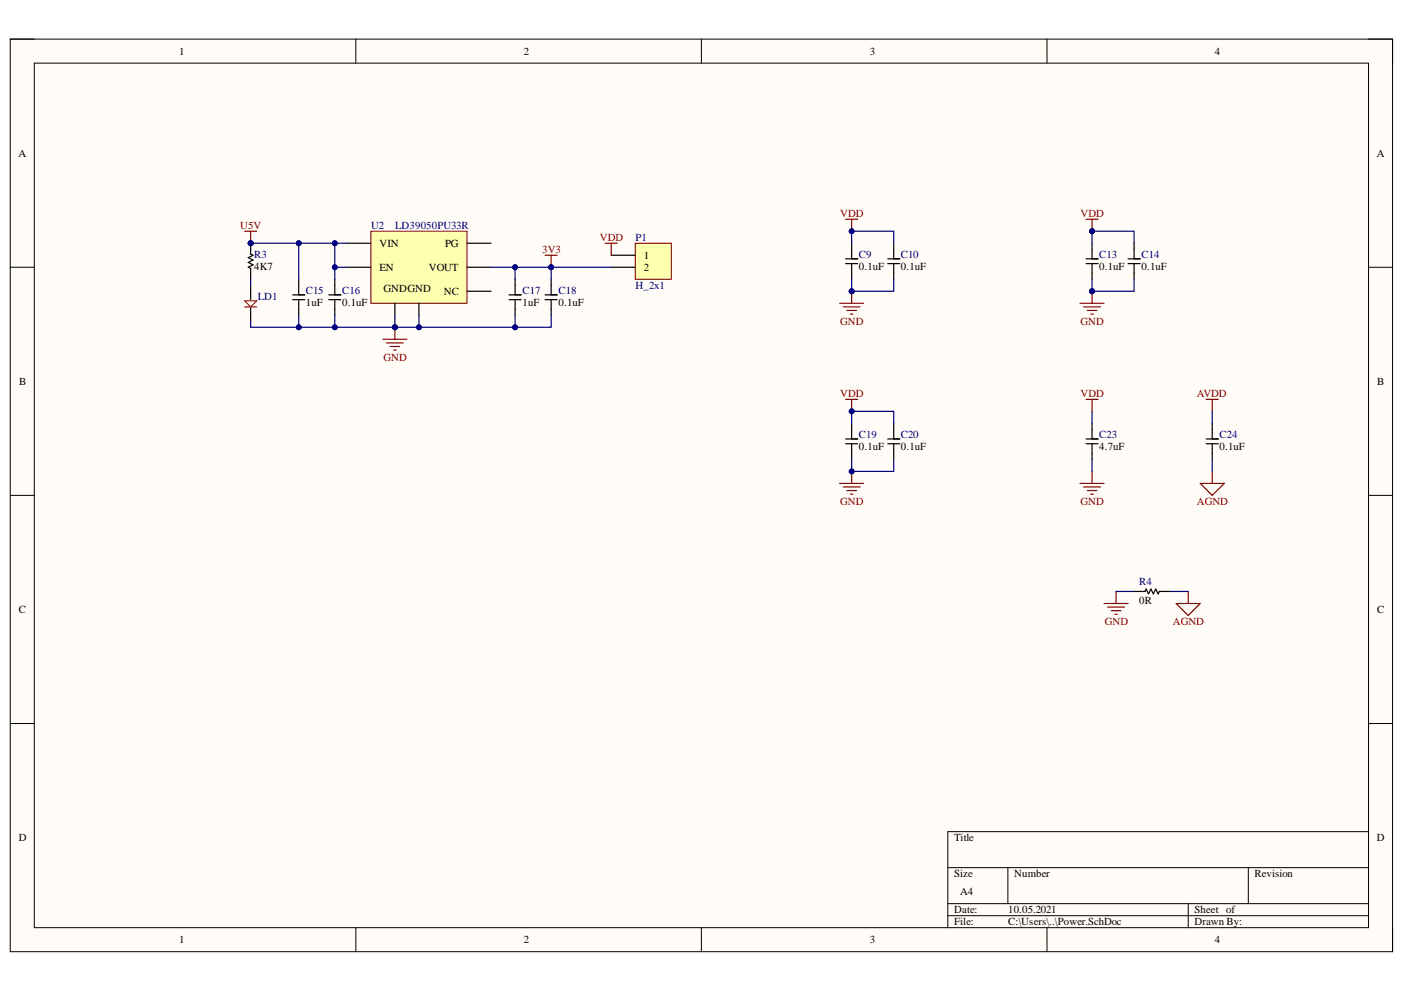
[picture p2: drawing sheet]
<svg xmlns="http://www.w3.org/2000/svg" width="297mm" height="210mm" viewBox="0 0 297 210" stroke-linecap="round" stroke-linejoin="round" font-family="sans-serif">
<defs><g id="words">
<g font-size="2.3">
<text x="37.9" y="11.6">1</text>
<text x="110.8" y="11.6">2</text>
<text x="184" y="11.6">3</text>
<text x="257" y="11.6">4</text>
<text x="3.9" y="33.1">A</text>
<text x="291.3" y="33.1">A</text>
<text x="80.3" y="52.2">VIN</text>
<text x="94.2" y="52.2">PG</text>
<text x="53.8" y="57.1">4K7</text>
<text x="80.3" y="57.3">EN</text>
<text x="90.7" y="57.3">VOUT</text>
<text x="136.2" y="54.8">1</text>
<text x="136.2" y="57.3">2</text>
<text x="181.7" y="57.1">0.1uF</text>
<text x="190.6" y="57.1">0.1uF</text>
<text x="232.6" y="57.1">0.1uF</text>
<text x="241.5" y="57.1">0.1uF</text>
<text x="64.7" y="64.7">1uF</text>
<text x="72.4" y="64.7">0.1uF</text>
<text x="81.1" y="61.9">GNDGND</text>
<text x="93.9" y="62.4">NC</text>
<text x="110.6" y="64.7">1uF</text>
<text x="118.2" y="64.7">0.1uF</text>
<text x="4.1" y="81.4">B</text>
<text x="291.4" y="81.4">B</text>
<text x="181.7" y="95.2">0.1uF</text>
<text x="190.6" y="95.2">0.1uF</text>
<text x="232.6" y="95.2">4.7uF</text>
<text x="258" y="95.2">0.1uF</text>
<text x="4" y="129.7">C</text>
<text x="241" y="127.9">0R</text>
<text x="291.4" y="129.7">C</text>
<text x="4" y="177.9">D</text>
<text x="201.9" y="177.9">Title</text>
<text x="291.3" y="177.9">D</text>
<text x="201.9" y="185.6">Size</text>
<text x="214.5" y="185.6">Number</text>
<text x="265.4" y="185.6">Revision</text>
<text x="203.1" y="189.4">A4</text>
<text x="201.9" y="193.2">Date:</text>
<text x="201.9" y="195.8">File:</text>
<text x="213.3" y="193.2">10.05.2021</text>
<text x="213.3" y="195.8">C:\Users\..\Power.SchDoc</text>
<text x="252.7" y="193.2">Sheet of</text>
<text x="252.7" y="195.8">Drawn By:</text>
<text x="37.9" y="199.6">1</text>
<text x="110.8" y="199.6">2</text>
<text x="184" y="199.6">3</text>
<text x="257" y="199.6">4</text>
</g>
<g font-size="2.3" fill="#800000">
<text x="177.7" y="45.8">VDD</text>
<text x="228.6" y="45.8">VDD</text>
<text x="50.8" y="48.4">U5V</text>
<text x="114.7" y="53.5">3V3</text>
<text x="126.9" y="51">VDD</text>
<text x="177.7" y="68.7">GND</text>
<text x="228.6" y="68.7">GND</text>
<text x="81.1" y="76.3">GND</text>
<text x="177.7" y="83.9">VDD</text>
<text x="228.6" y="83.9">VDD</text>
<text x="253.2" y="83.9">AVDD</text>
<text x="177.7" y="106.8">GND</text>
<text x="228.6" y="106.8">GND</text>
<text x="253.2" y="106.8">AGND</text>
<text x="233.8" y="132.2">GND</text>
<text x="248.1" y="132.2">AGND</text>
</g>
<g font-size="2.3" fill="#000080">
<text x="78.5" y="48.4">U2</text>
<text x="83.6" y="48.4">LD39050PU33R</text>
<text x="134.4" y="51">P1</text>
<text x="53.8" y="54.5">R3</text>
<text x="181.7" y="54.5">C9</text>
<text x="190.6" y="54.5">C10</text>
<text x="232.6" y="54.5">C13</text>
<text x="241.5" y="54.5">C14</text>
<text x="54.6" y="63.4">LD1</text>
<text x="64.7" y="62.1">C15</text>
<text x="72.4" y="62.1">C16</text>
<text x="110.6" y="62.1">C17</text>
<text x="118.2" y="62.1">C18</text>
<text x="134.4" y="61.1">H_2x1</text>
<text x="181.7" y="92.6">C19</text>
<text x="190.6" y="92.6">C20</text>
<text x="232.6" y="92.6">C23</text>
<text x="258" y="92.6">C24</text>
<text x="241" y="123.8">R4</text>
</g>
</g></defs>
<path d="M2.2 8.3h292.4v193.1h-292.4z" fill-rule="evenodd" fill="#fffcf8"/>
<path d="M2.2 8.3h292.4v193.1h-292.4z" fill="none" stroke="#000" stroke-width=".21"/>
<path d="M7.3 13.4h282.2v182.9h-282.2z" fill-rule="evenodd" fill="#fffcf8"/>
<g fill="none" stroke="#000" stroke-width=".21">
<path d="M2.2 8.3h5.1M7.3 13.4h282.2v182.9h-282.2zM75.3 8.3v5.1M148.4 8.3v5.1M221.5 8.3v5.1M289.5 8.3h5.1v5.1M2.2 56.5h5.1M289.5 56.6h5.1M2.2 104.8h5.1M289.5 104.8h5.1M2.2 153.1h5.1M289.5 153.1h5.1"/>
<path d="M289.5 176h-89v20.3M75.3 196.3v5.1M148.4 196.3v5.1M200.5 183.6h89M200.5 191.2h89M200.5 193.8h89M213.2 183.6v7.6M221.5 196.3v5.1M251.4 191.2v5.1M264.1 183.6v7.6M294.6 196.3v5.1"/>
</g>
<path d="M78.5 48.9h20.3v15.3h-20.3z" fill-rule="evenodd" fill="#ffffb0"/>
<path d="M78.5 48.9h20.3v15.3h-20.3z" fill="none" stroke="#800000" stroke-width=".21"/>
<path d="M73.4 56.5h5.1M73.4 51.5h5.1M98.8 56.5h5.1M98.8 51.5h5.1M83.5 64.2v2.5M88.6 64.2v2.5M98.8 61.6h5.1" fill="none" stroke="#000" stroke-width=".25"/>
<circle cx="53" cy="51.5" r=".51" fill="#000080"/>
<circle cx="53" cy="51.5" r=".51" fill="none" stroke="#000080" stroke-width=".21"/>
<path d="M53 51.5v2.3l.5 .2-1 .5 1 .5-1 .5 1 .5-1 .5 .5 .3v2.3" fill="none" stroke="#000" stroke-width=".25"/>
<circle cx="53" cy="51.5" r=".51" fill="#000080"/>
<circle cx="53" cy="51.5" r=".51" fill="none" stroke="#000080" stroke-width=".21"/>
<path d="M63.2 59.1v3.3M109 59.1v3.3M61.9 62.4h2.6M61.9 63.4h2.6M63.2 63.4v3.3M107.7 62.4h2.5M107.7 63.4h2.5M109 63.4v3.3" fill="none" stroke="#000" stroke-width=".25"/>
<path d="M81 71.8h5.1M81.8 72.6h3.5M82.5 73.3h2.1M83.3 74.1h.5M83.5 69.2v2.6" fill="none" stroke="#800000" stroke-width=".25"/>
<circle cx="83.5" cy="69.2" r=".51" fill="#000080"/>
<circle cx="83.5" cy="69.2" r=".51" fill="none" stroke="#000080" stroke-width=".21"/>
<path d="M70.8 59.1v3.3M116.6 59.1v3.3M69.6 62.4h2.5M69.6 63.4h2.5M70.8 63.4v3.3M115.3 62.4h2.6M115.3 63.4h2.6M116.6 63.4v3.3" fill="none" stroke="#000" stroke-width=".25"/>
<path d="M115.3 54h2.6M116.6 54v2.5" fill="none" stroke="#800000" stroke-width=".25"/>
<circle cx="116.6" cy="56.5" r=".51" fill="#000080"/>
<circle cx="116.6" cy="56.5" r=".51" fill="none" stroke="#000080" stroke-width=".21"/>
<path d="M51.8 48.9h2.5M53 48.9v2.6" fill="none" stroke="#800000" stroke-width=".25"/>
<circle cx="53" cy="51.5" r=".51" fill="#000080"/>
<circle cx="53" cy="51.5" r=".51" fill="none" stroke="#000080" stroke-width=".21"/>
<path d="M134.4 51.5h7.6v7.6h-7.6z" fill-rule="evenodd" fill="#ffffb0"/>
<path d="M134.4 51.5h7.6v7.6h-7.6z" fill="none" stroke="#800000" stroke-width=".21"/>
<path d="M129.3 54h5.1M129.3 56.5h5.1M178.9 54.8h2.6M178.9 55.8h2.6M180.2 51.5v3.3M180.2 55.8v3.3M187.8 54.8h2.6M187.8 55.8h2.6M189.1 51.5v3.3M189.1 55.8v3.3" fill="none" stroke="#000" stroke-width=".25"/>
<path d="M177.6 64.2h5.1M178.4 64.9h3.6M179.2 65.7h2M179.9 66.5h.5M180.2 61.6v2.6" fill="none" stroke="#800000" stroke-width=".25"/>
<circle cx="180.2" cy="61.6" r=".51" fill="#000080"/>
<circle cx="180.2" cy="61.6" r=".51" fill="none" stroke="#000080" stroke-width=".21"/>
<path d="M128 51.5h2.6M129.3 51.5v2.5M178.9 46.4h2.6M180.2 46.4v2.5" fill="none" stroke="#800000" stroke-width=".25"/>
<circle cx="180.2" cy="48.9" r=".51" fill="#000080"/>
<circle cx="180.2" cy="48.9" r=".51" fill="none" stroke="#000080" stroke-width=".21"/>
<path d="M178.9 92.9h2.6M178.9 93.9h2.6M180.2 89.6v3.3M180.2 93.9v3.3M187.8 92.9h2.6M187.8 93.9h2.6M189.1 89.6v3.3M189.1 93.9v3.3" fill="none" stroke="#000" stroke-width=".25"/>
<path d="M180.2 99.7v2.6M177.6 102.3h5.1M178.4 103h3.6M179.2 103.8h2M179.9 104.6h.5" fill="none" stroke="#800000" stroke-width=".25"/>
<circle cx="180.2" cy="99.7" r=".51" fill="#000080"/>
<circle cx="180.2" cy="99.7" r=".51" fill="none" stroke="#000080" stroke-width=".21"/>
<path d="M178.9 84.5h2.6M180.2 84.5v2.5" fill="none" stroke="#800000" stroke-width=".25"/>
<circle cx="180.2" cy="87" r=".51" fill="#000080"/>
<circle cx="180.2" cy="87" r=".51" fill="none" stroke="#000080" stroke-width=".21"/>
<path d="M229.8 54.8h2.5M229.8 55.8h2.5M231 51.5v3.3M231 55.8v3.3M238.7 54.8h2.5M238.7 55.8h2.5M239.9 51.5v3.3M239.9 55.8v3.3" fill="none" stroke="#000" stroke-width=".25"/>
<path d="M228.5 64.2h5.1M229.3 64.9h3.5M230 65.7h2.1M230.8 66.5h.5M231 61.6v2.6" fill="none" stroke="#800000" stroke-width=".25"/>
<circle cx="231" cy="61.6" r=".51" fill="#000080"/>
<circle cx="231" cy="61.6" r=".51" fill="none" stroke="#000080" stroke-width=".21"/>
<path d="M229.8 46.4h2.5M231 46.4v2.5" fill="none" stroke="#800000" stroke-width=".25"/>
<circle cx="231" cy="48.9" r=".51" fill="#000080"/>
<circle cx="231" cy="48.9" r=".51" fill="none" stroke="#000080" stroke-width=".21"/>
<path d="M53 60.4v3M53 64.9v3.1M229.8 92.9h2.5M229.8 93.9h2.5M231 89.6v3.3M231 93.9v3.3M255.2 92.9h2.5M255.2 93.9h2.5M256.5 89.6v3.3M256.5 93.9v3.3M239.9 125.2h2.3l.3-.6 .5 1.1 .5-1.1 .5 1.1 .5-1.1 .5 1.1 .3-.5h2.3" fill="none" stroke="#000" stroke-width=".25"/>
<g fill="none" stroke="#800000" stroke-width=".25">
<path d="M229.8 84.5h2.5M231 84.5v2.5M231 99.7v2.6M255.2 84.5h2.5M256.5 84.5v2.5M256.5 99.7v2.6M228.5 102.3h5.1M229.3 103h3.5M230 103.8h2.1M230.8 104.6h.5M253.9 102.3h5.1l-2.5 2.5zM233.6 127.7h5.1"/>
<path d="M234.3 128.5h3.6M235.1 129.2h2M235.9 130h.5M236.1 125.2v2.5M248.8 127.7h5.1l-2.5 2.5zM251.4 125.2v2.5"/>
</g>
<path d="M51.8 63.7h2.5l-1.3 1.2zM51.8 64.9h2.5" fill="none" stroke="#f00" stroke-width=".25"/>
<path d="M103.9 56.5h5.1v2.6" fill="none" stroke="#000080" stroke-width=".25"/>
<circle cx="109" cy="56.5" r=".51" fill="#000080"/>
<circle cx="109" cy="56.5" r=".51" fill="none" stroke="#000080" stroke-width=".21"/>
<path d="M109 66.7v2.5h-25.5" fill="none" stroke="#000080" stroke-width=".25"/>
<circle cx="83.5" cy="69.2" r=".51" fill="#000080"/>
<circle cx="83.5" cy="69.2" r=".51" fill="none" stroke="#000080" stroke-width=".21"/>
<circle cx="88.6" cy="69.2" r=".51" fill="#000080"/>
<circle cx="88.6" cy="69.2" r=".51" fill="none" stroke="#000080" stroke-width=".21"/>
<circle cx="109" cy="69.2" r=".51" fill="#000080"/>
<circle cx="109" cy="69.2" r=".51" fill="none" stroke="#000080" stroke-width=".21"/>
<path d="M63.2 51.5v7.6" fill="none" stroke="#000080" stroke-width=".25"/>
<circle cx="63.2" cy="51.5" r=".51" fill="#000080"/>
<circle cx="63.2" cy="51.5" r=".51" fill="none" stroke="#000080" stroke-width=".21"/>
<path d="M70.8 66.7v2.5" fill="none" stroke="#000080" stroke-width=".25"/>
<circle cx="70.8" cy="69.2" r=".51" fill="#000080"/>
<circle cx="70.8" cy="69.2" r=".51" fill="none" stroke="#000080" stroke-width=".21"/>
<path d="M70.8 51.5h2.6" fill="none" stroke="#000080" stroke-width=".25"/>
<circle cx="70.8" cy="51.5" r=".51" fill="#000080"/>
<circle cx="70.8" cy="51.5" r=".51" fill="none" stroke="#000080" stroke-width=".21"/>
<path d="M70.8 56.5h2.6" fill="none" stroke="#000080" stroke-width=".25"/>
<circle cx="70.8" cy="56.5" r=".51" fill="#000080"/>
<circle cx="70.8" cy="56.5" r=".51" fill="none" stroke="#000080" stroke-width=".21"/>
<path d="M109 56.5h7.6v2.6" fill="none" stroke="#000080" stroke-width=".25"/>
<circle cx="109" cy="56.5" r=".51" fill="#000080"/>
<circle cx="109" cy="56.5" r=".51" fill="none" stroke="#000080" stroke-width=".21"/>
<circle cx="116.6" cy="56.5" r=".51" fill="#000080"/>
<circle cx="116.6" cy="56.5" r=".51" fill="none" stroke="#000080" stroke-width=".21"/>
<path d="M116.6 66.7v2.5h-7.6" fill="none" stroke="#000080" stroke-width=".25"/>
<circle cx="109" cy="69.2" r=".51" fill="#000080"/>
<circle cx="109" cy="69.2" r=".51" fill="none" stroke="#000080" stroke-width=".21"/>
<path d="M116.6 56.5h12.7" fill="none" stroke="#000080" stroke-width=".25"/>
<circle cx="116.6" cy="56.5" r=".51" fill="#000080"/>
<circle cx="116.6" cy="56.5" r=".51" fill="none" stroke="#000080" stroke-width=".21"/>
<path d="M53 51.5h17.8v7.6" fill="none" stroke="#000080" stroke-width=".25"/>
<circle cx="53" cy="51.5" r=".51" fill="#000080"/>
<circle cx="53" cy="51.5" r=".51" fill="none" stroke="#000080" stroke-width=".21"/>
<circle cx="63.2" cy="51.5" r=".51" fill="#000080"/>
<circle cx="63.2" cy="51.5" r=".51" fill="none" stroke="#000080" stroke-width=".21"/>
<circle cx="70.8" cy="51.5" r=".51" fill="#000080"/>
<circle cx="70.8" cy="51.5" r=".51" fill="none" stroke="#000080" stroke-width=".21"/>
<circle cx="70.8" cy="56.5" r=".51" fill="#000080"/>
<circle cx="70.8" cy="56.5" r=".51" fill="none" stroke="#000080" stroke-width=".21"/>
<path d="M180.2 97.2v2.5h8.9v-2.5M189.1 87v2.6" fill="none" stroke="#000080" stroke-width=".25"/>
<circle cx="180.2" cy="99.7" r=".51" fill="#000080"/>
<circle cx="180.2" cy="99.7" r=".51" fill="none" stroke="#000080" stroke-width=".21"/>
<path d="M189.1 87h-8.9v2.6" fill="none" stroke="#000080" stroke-width=".25"/>
<circle cx="180.2" cy="87" r=".51" fill="#000080"/>
<circle cx="180.2" cy="87" r=".51" fill="none" stroke="#000080" stroke-width=".21"/>
<path d="M231 59.1v2.5" fill="none" stroke="#000080" stroke-width=".25"/>
<circle cx="231" cy="61.6" r=".51" fill="#000080"/>
<circle cx="231" cy="61.6" r=".51" fill="none" stroke="#000080" stroke-width=".21"/>
<path d="M231 48.9v2.6" fill="none" stroke="#000080" stroke-width=".25"/>
<circle cx="231" cy="48.9" r=".51" fill="#000080"/>
<circle cx="231" cy="48.9" r=".51" fill="none" stroke="#000080" stroke-width=".21"/>
<path d="M53 59.1v1.3M63.2 66.7v2.5h20.3M231 87v2.6M231 97.2v2.5M256.5 87v2.6M256.5 97.2v2.5M236.1 125.2h3.8M247.6 125.2h3.8" fill="none" stroke="#000080" stroke-width=".25"/>
<circle cx="63.2" cy="69.2" r=".51" fill="#000080"/>
<circle cx="63.2" cy="69.2" r=".51" fill="none" stroke="#000080" stroke-width=".21"/>
<circle cx="70.8" cy="69.2" r=".51" fill="#000080"/>
<circle cx="70.8" cy="69.2" r=".51" fill="none" stroke="#000080" stroke-width=".21"/>
<circle cx="83.5" cy="69.2" r=".51" fill="#000080"/>
<circle cx="83.5" cy="69.2" r=".51" fill="none" stroke="#000080" stroke-width=".21"/>
<path d="M53 68v1.2h10.2" fill="none" stroke="#000080" stroke-width=".25"/>
<circle cx="63.2" cy="69.2" r=".51" fill="#000080"/>
<circle cx="63.2" cy="69.2" r=".51" fill="none" stroke="#000080" stroke-width=".21"/>
<path d="M189.1 59.1v2.5h-8.9" fill="none" stroke="#000080" stroke-width=".25"/>
<circle cx="180.2" cy="61.6" r=".51" fill="#000080"/>
<circle cx="180.2" cy="61.6" r=".51" fill="none" stroke="#000080" stroke-width=".21"/>
<path d="M180.2 59.1v2.5" fill="none" stroke="#000080" stroke-width=".25"/>
<circle cx="180.2" cy="61.6" r=".51" fill="#000080"/>
<circle cx="180.2" cy="61.6" r=".51" fill="none" stroke="#000080" stroke-width=".21"/>
<path d="M231 48.9h8.9v2.6" fill="none" stroke="#000080" stroke-width=".25"/>
<circle cx="231" cy="48.9" r=".51" fill="#000080"/>
<circle cx="231" cy="48.9" r=".51" fill="none" stroke="#000080" stroke-width=".21"/>
<path d="M239.9 59.1v2.5h-8.9" fill="none" stroke="#000080" stroke-width=".25"/>
<circle cx="231" cy="61.6" r=".51" fill="#000080"/>
<circle cx="231" cy="61.6" r=".51" fill="none" stroke="#000080" stroke-width=".21"/>
<path d="M180.2 51.5v-2.6h8.9v2.6" fill="none" stroke="#000080" stroke-width=".25"/>
<circle cx="180.2" cy="48.9" r=".51" fill="#000080"/>
<circle cx="180.2" cy="48.9" r=".51" fill="none" stroke="#000080" stroke-width=".21"/>
<path d="M83.5 66.7v2.5" fill="none" stroke="#000080" stroke-width=".25"/>
<circle cx="83.5" cy="69.2" r=".51" fill="#000080"/>
<circle cx="83.5" cy="69.2" r=".51" fill="none" stroke="#000080" stroke-width=".21"/>
<path d="M88.6 66.7v2.5" fill="none" stroke="#000080" stroke-width=".25"/>
<circle cx="88.6" cy="69.2" r=".51" fill="#000080"/>
<circle cx="88.6" cy="69.2" r=".51" fill="none" stroke="#000080" stroke-width=".21"/>
<use href="#words"/>
</svg>
